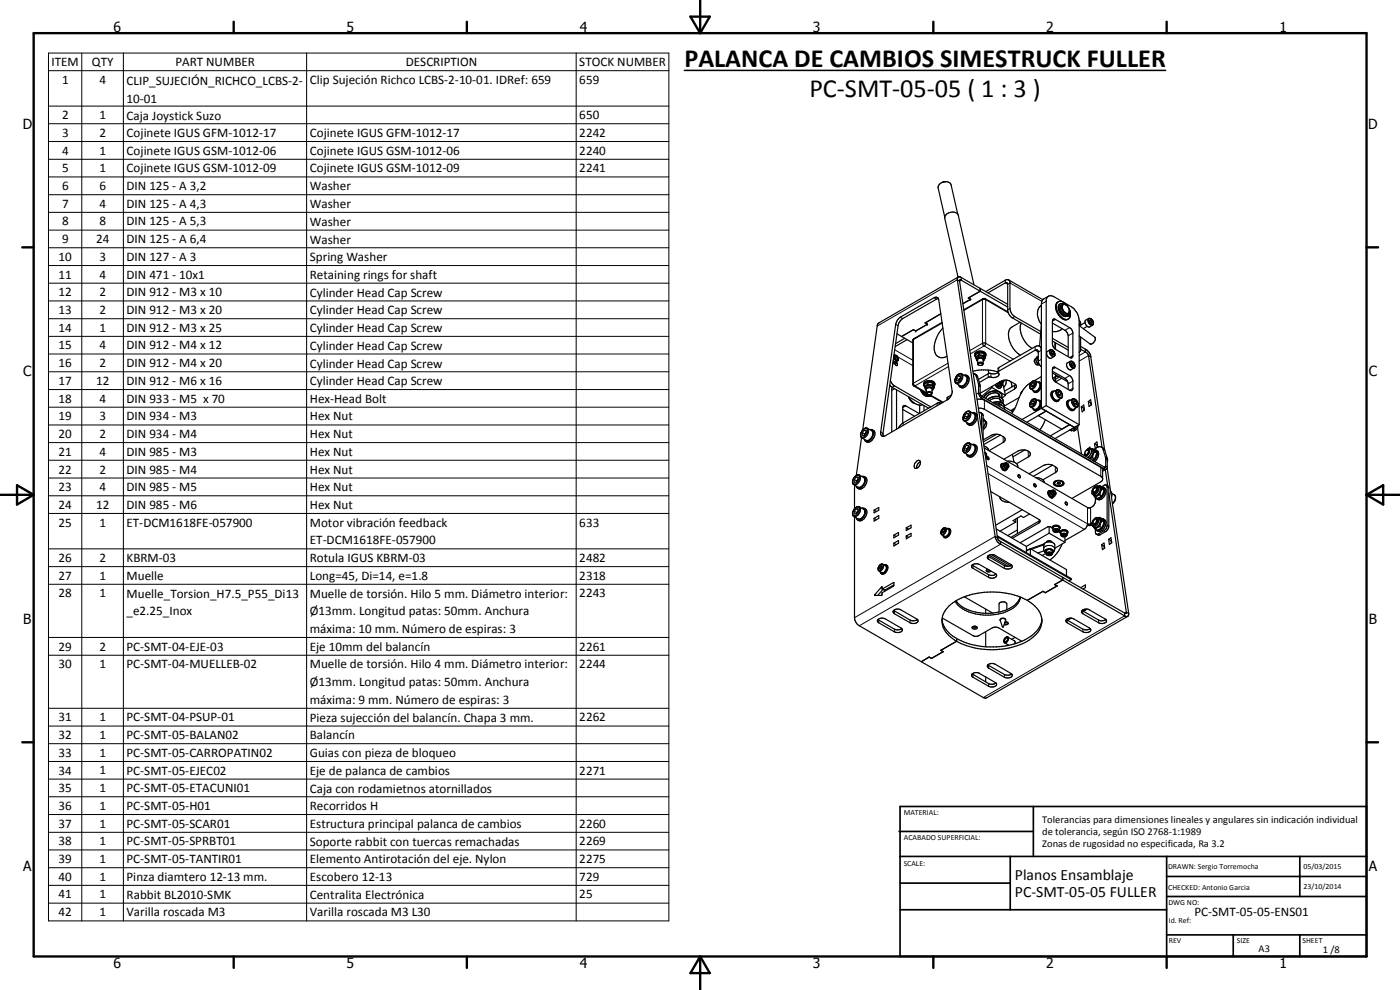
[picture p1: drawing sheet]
<svg xmlns="http://www.w3.org/2000/svg" width="420mm" height="297mm" viewBox="0 0 420 297" stroke-linecap="round" stroke-linejoin="round" font-family="sans-serif">
<defs><g id="words">
<g font-size="7.9">
<text x="205.4" y="20">PALANCA DE CAMBIOS SIMESTRUCK FULLER</text>
<text x="242.9" y="29">PC-SMT-05-05 ( 1 : 3 )</text>
</g>
<g font-size="4.7">
<text x="304.6" y="263.9">Planos Ensamblaje</text>
<text x="304.6" y="269.3">PC-SMT-05-05 FULLER</text>
</g>
<g font-size="4.2">
<text x="34" y="9.6">6</text>
<text x="104" y="9.6">5</text>
<text x="174" y="9.6">4</text>
<text x="244" y="9.6">3</text>
<text x="314" y="9.6">2</text>
<text x="384" y="9.6">1</text>
<text x="6.8" y="38.7">D</text>
<text x="410.6" y="38.7">D</text>
<text x="7" y="112.9">C</text>
<text x="410.8" y="112.9">C</text>
<text x="7" y="187.1">B</text>
<text x="410.8" y="187.1">B</text>
<text x="7" y="261.4">A</text>
<text x="410.8" y="261.4">A</text>
<text x="34" y="290.4">6</text>
<text x="104" y="290.4">5</text>
<text x="174" y="290.4">4</text>
<text x="244" y="290.4">3</text>
<text x="314" y="290.4">2</text>
<text x="384" y="290.4">1</text>
</g>
<g font-size="3.9">
<text x="15.5" y="19.9">ITEM</text>
<text x="27.6" y="19.9">QTY</text>
<text x="52.7" y="19.9">PART NUMBER</text>
<text x="121.8" y="19.9">DESCRIPTION</text>
<text x="173.9" y="19.9">STOCK NUMBER</text>
<text x="18.6" y="25.1">1</text>
<text x="29.8" y="25.1">4</text>
<text x="38" y="25.5">CLIP_SUJECIÓN_RICHCO_LCBS-2-</text>
<text x="93" y="25.2">Clip Sujeción Richco LCBS-2-10-01. IDRef: 659</text>
<text x="173.9" y="25.2">659</text>
<text x="18.6" y="35.8">2</text>
<text x="29.8" y="35.8">1</text>
<text x="38" y="30.8">10-01</text>
<text x="38" y="35.9">Caja Joystick Suzo</text>
<text x="173.9" y="35.8">650</text>
<text x="18.6" y="41.1">3</text>
<text x="29.8" y="41.1">2</text>
<text x="38" y="41.1">Cojinete IGUS GFM-1012-17</text>
<text x="93" y="41.1">Cojinete IGUS GFM-1012-17</text>
<text x="173.9" y="41.1">2242</text>
<text x="18.6" y="46.4">4</text>
<text x="29.8" y="46.4">1</text>
<text x="38" y="46.4">Cojinete IGUS GSM-1012-06</text>
<text x="93" y="46.4">Cojinete IGUS GSM-1012-06</text>
<text x="173.9" y="46.4">2240</text>
<text x="18.6" y="51.7">5</text>
<text x="29.8" y="51.7">1</text>
<text x="38" y="51.7">Cojinete IGUS GSM-1012-09</text>
<text x="93" y="51.7">Cojinete IGUS GSM-1012-09</text>
<text x="173.9" y="51.7">2241</text>
<text x="18.6" y="57.1">6</text>
<text x="29.8" y="57.1">6</text>
<text x="38" y="57.1">DIN 125 - A 3,2</text>
<text x="93" y="57.1">Washer</text>
<text x="18.6" y="62.3">7</text>
<text x="29.8" y="62.4">4</text>
<text x="38" y="62.4">DIN 125 - A 4,3</text>
<text x="93" y="62.4">Washer</text>
<text x="18.6" y="67.6">8</text>
<text x="29.8" y="67.6">8</text>
<text x="38" y="67.6">DIN 125 - A 5,3</text>
<text x="93" y="67.7">Washer</text>
<text x="18.6" y="73">9</text>
<text x="28.8" y="73">24</text>
<text x="38" y="73">DIN 125 - A 6,4</text>
<text x="93" y="73.1">Washer</text>
<text x="17.6" y="78.3">10</text>
<text x="17.6" y="83.6">11</text>
<text x="29.8" y="78.3">3</text>
<text x="29.8" y="83.6">4</text>
<text x="38" y="78.3">DIN 127 - A 3</text>
<text x="38" y="83.6">DIN 471 - 10x1</text>
<text x="93" y="78.4">Spring Washer</text>
<text x="93" y="83.7">Retaining rings for shaft</text>
<text x="17.6" y="88.9">12</text>
<text x="29.8" y="88.9">2</text>
<text x="38" y="88.9">DIN 912 - M3 x 10</text>
<text x="93" y="89">Cylinder Head Cap Screw</text>
<text x="17.6" y="94.2">13</text>
<text x="29.8" y="94.2">2</text>
<text x="38" y="94.2">DIN 912 - M3 x 20</text>
<text x="93" y="94.3">Cylinder Head Cap Screw</text>
<text x="17.6" y="99.5">14</text>
<text x="29.8" y="99.5">1</text>
<text x="38" y="99.6">DIN 912 - M3 x 25</text>
<text x="93" y="99.7">Cylinder Head Cap Screw</text>
<text x="17.6" y="104.9">15</text>
<text x="29.8" y="104.9">4</text>
<text x="38" y="104.9">DIN 912 - M4 x 12</text>
<text x="93" y="104.9">Cylinder Head Cap Screw</text>
<text x="17.6" y="110.2">16</text>
<text x="29.8" y="110.2">2</text>
<text x="38" y="110.2">DIN 912 - M4 x 20</text>
<text x="93" y="110.3">Cylinder Head Cap Screw</text>
<text x="17.6" y="115.5">17</text>
<text x="28.8" y="115.5">12</text>
<text x="38" y="115.5">DIN 912 - M6 x 16</text>
<text x="93" y="115.6">Cylinder Head Cap Screw</text>
<text x="17.6" y="120.8">18</text>
<text x="29.8" y="120.8">4</text>
<text x="38" y="120.8">DIN 933 - M5 x 70</text>
<text x="93" y="120.9">Hex-Head Bolt</text>
<text x="17.6" y="126.2">19</text>
<text x="17.6" y="131.4">20</text>
<text x="29.8" y="126.2">3</text>
<text x="29.8" y="131.4">2</text>
<text x="38" y="126.2">DIN 934 - M3</text>
<text x="38" y="131.4">DIN 934 - M4</text>
<text x="93" y="126.1">Hex Nut</text>
<text x="93" y="131.4">Hex Nut</text>
<text x="17.6" y="136.8">21</text>
<text x="29.8" y="136.7">4</text>
<text x="38" y="136.8">DIN 985 - M3</text>
<text x="93" y="136.7">Hex Nut</text>
<text x="17.6" y="142.1">22</text>
<text x="29.8" y="142.1">2</text>
<text x="38" y="142.1">DIN 985 - M4</text>
<text x="93" y="142.1">Hex Nut</text>
<text x="17.6" y="147.4">23</text>
<text x="29.8" y="147.4">4</text>
<text x="38" y="147.4">DIN 985 - M5</text>
<text x="93" y="147.4">Hex Nut</text>
<text x="17.6" y="152.7">24</text>
<text x="28.8" y="152.7">12</text>
<text x="38" y="152.7">DIN 985 - M6</text>
<text x="93" y="152.7">Hex Nut</text>
<text x="17.6" y="158">25</text>
<text x="29.8" y="158">1</text>
<text x="38" y="158">ET-DCM1618FE-057900</text>
<text x="93" y="158.1">Motor vibración feedback</text>
<text x="173.9" y="158">633</text>
<text x="93" y="163.4">ET-DCM1618FE-057900</text>
<text x="17.6" y="168.6">26</text>
<text x="17.6" y="173.9">27</text>
<text x="29.8" y="168.6">2</text>
<text x="29.8" y="173.9">1</text>
<text x="38" y="168.6">KBRM-03</text>
<text x="38" y="174">Muelle</text>
<text x="93" y="168.7">Rotula IGUS KBRM-03</text>
<text x="93" y="173.9">Long=45, Di=14, e=1.8</text>
<text x="173.9" y="168.6">2482</text>
<text x="173.9" y="173.9">2318</text>
<text x="17.6" y="179.2">28</text>
<text x="29.8" y="179.2">1</text>
<text x="38" y="179.3">Muelle_Torsion_H7.5_P55_Di13</text>
<text x="93" y="179.3">Muelle de torsión. Hilo 5 mm. Diámetro interior:</text>
<text x="173.9" y="179.2">2243</text>
<text x="38" y="184.7">_e2.25_Inox</text>
<text x="93" y="184.7">Ø13mm. Longitud patas: 50mm. Anchura</text>
<text x="93" y="189.9">máxima: 10 mm. Número de espiras: 3</text>
<text x="17.6" y="195.2">29</text>
<text x="29.8" y="195.2">2</text>
<text x="38" y="195.2">PC-SMT-04-EJE-03</text>
<text x="93" y="195.3">Eje 10mm del balancín</text>
<text x="173.9" y="195.2">2261</text>
<text x="17.6" y="200.5">30</text>
<text x="29.8" y="200.5">1</text>
<text x="38" y="200.5">PC-SMT-04-MUELLEB-02</text>
<text x="93" y="200.6">Muelle de torsión. Hilo 4 mm. Diámetro interior:</text>
<text x="173.9" y="200.5">2244</text>
<text x="93" y="205.9">Ø13mm. Longitud patas: 50mm. Anchura</text>
<text x="93" y="211.2">máxima: 9 mm. Número de espiras: 3</text>
<text x="17.6" y="216.5">31</text>
<text x="17.6" y="221.7">32</text>
<text x="29.8" y="216.5">1</text>
<text x="29.8" y="221.7">1</text>
<text x="38" y="216.5">PC-SMT-04-PSUP-01</text>
<text x="38" y="221.7">PC-SMT-05-BALAN02</text>
<text x="93" y="216.5">Pieza sujección del balancín. Chapa 3 mm.</text>
<text x="93" y="221.9">Balancín</text>
<text x="173.9" y="216.5">2262</text>
<text x="17.6" y="227.1">33</text>
<text x="29.8" y="227.1">1</text>
<text x="38" y="227.1">PC-SMT-05-CARROPATIN02</text>
<text x="93" y="227.2">Guias con pieza de bloqueo</text>
<text x="17.6" y="232.4">34</text>
<text x="29.8" y="232.4">1</text>
<text x="38" y="232.4">PC-SMT-05-EJEC02</text>
<text x="93" y="232.5">Eje de palanca de cambios</text>
<text x="173.9" y="232.4">2271</text>
<text x="17.6" y="237.7">35</text>
<text x="29.8" y="237.7">1</text>
<text x="38" y="237.7">PC-SMT-05-ETACUNI01</text>
<text x="93" y="237.8">Caja con rodamietnos atornillados</text>
<text x="17.6" y="243">36</text>
<text x="29.8" y="243">1</text>
<text x="38" y="243">PC-SMT-05-H01</text>
<text x="93" y="243.1">Recorridos H</text>
<text x="17.6" y="248.3">37</text>
<text x="29.8" y="248.3">1</text>
<text x="38" y="248.3">PC-SMT-05-SCAR01</text>
<text x="93" y="248.4">Estructura principal palanca de cambios</text>
<text x="173.9" y="248.3">2260</text>
<text x="17.6" y="253.7">38</text>
<text x="29.8" y="253.6">1</text>
<text x="38" y="253.7">PC-SMT-05-SPRBT01</text>
<text x="93" y="253.7">Soporte rabbit con tuercas remachadas</text>
<text x="173.9" y="253.7">2269</text>
<text x="17.6" y="259">39</text>
<text x="29.8" y="259">1</text>
<text x="38" y="259">PC-SMT-05-TANTIR01</text>
<text x="93" y="259">Elemento Antirotación del eje. Nylon</text>
<text x="173.9" y="259">2275</text>
<text x="17.6" y="264.3">40</text>
<text x="17.6" y="269.6">41</text>
<text x="29.8" y="264.3">1</text>
<text x="29.8" y="269.6">1</text>
<text x="38" y="264.3">Pinza diamtero 12-13 mm.</text>
<text x="38" y="269.7">Rabbit BL2010-SMK</text>
<text x="93" y="264.3">Escobero 12-13</text>
<text x="93" y="269.7">Centralita Electrónica</text>
<text x="173.9" y="264.3">729</text>
<text x="173.9" y="269.6">25</text>
<text x="17.6" y="274.9">42</text>
<text x="29.8" y="274.9">1</text>
<text x="38" y="275">Varilla roscada M3</text>
<text x="93" y="275">Varilla roscada M3 L30</text>
<text x="358.5" y="275">PC-SMT-05-05-ENS01</text>
</g>
<g font-size="3.1">
<text x="312.7" y="246.8">Tolerancias para dimensiones lineales y angulares sin indicación individual</text>
<text x="312.7" y="250.4">de tolerancia, según ISO 2768-1:1989</text>
<text x="312.7" y="254">Zonas de rugosidad no especificada, Ra 3.2</text>
<text x="377.7" y="285.6">A3</text>
<text x="397" y="285.9">1 /8</text>
</g>
<g font-size="2.4">
<text x="271.2" y="244.4">MATERIAL:</text>
<text x="271.3" y="252">ACABADO SUPERFICIAL:</text>
<text x="271.2" y="259.7">SCALE:</text>
<text x="350.6" y="260.8">DRAWN: Sergio Torremocha</text>
<text x="391.2" y="260.6">05/03/2015</text>
<text x="350.6" y="267">CHECKED: Antonio Garcia</text>
<text x="391.2" y="266.7">23/10/2014</text>
<text x="350.6" y="271.4">DWG NO:</text>
<text x="350.8" y="276.9">Id. Ref:</text>
<text x="350.8" y="282.8">REV</text>
<text x="371.2" y="282.9">SIZE</text>
<text x="390.9" y="282.9">SHEET</text>
</g>
</g></defs>
<g fill="none" stroke="#000" stroke-width=".35">
<path d="M282.6 54.8a1.95 1.95 0 0 1 2.8 .7l2 8.8M283.5 54.5a1.94 1.94 0 0 0-2 1.9l2 8.8M269.7 95.5l10.6-6.2a.86 .86 0 0 1 1.4 .6l4 27.4a3.1 3.1 0 0 1-1.4 2.6l-18.6 10.8a.92 .92 0 0 1-1.1 0 .92 .92 0 0 1-.3-1.1l4.5-32.3zM274.8 99.3l-.7-.4-3.5 2.1M281.6 89.6l-10.7 6-1.1 1.2-.3 .9-4.5 32.3 .1 .9M282.4 94.1l-4.7 2.8 .7 .4-3.6 2M282.7 96.7l-8.4 4.9-.4 .6 .1 13.2 .3 .4 3.7 2.2M283 98.4a8.5 8.5 0 0 0-2.4 7.3 2.32 2.32 0 0 0 3.6 1.2M287.3 83.9l11.4 77.1M287.3 83.9l.7 .5M287.5 83.1l-4-17.6a2.35 2.35 0 0 1 3.7-1.5l.4 .6 4.7 20.9M287.6 83.1l-23.8 13.8-.5 .5-4.4 31.6"/>
<path d="M287.6 83.1l.9 .2M287.6 83.1l-.3 .8M288 84.4l11.4 77M288.5 84.1l5.7 3.3M288.5 83.3l5.7 3.2M288.5 83.3v.8M288.5 84.1l-.4-.1-.1 .4M289.3 93l6-3.5 7.2 4.1M290.6 89.4l.7 .4-2.3 1.3M294.2 86.5l8.2 4.8M294.2 87.4l-3.6 2M294.2 86.5v.9"/>
<path d="M294.2 87.4l8.2 4.7M295.8 87.5l6.2-3.6 .8 .1 .3 .6v7.9a3.2 3.2 0 0 0 1.4 2.5l7.9 4.5M296.5 87.9l5.2-3h.5l.2 .4v7.9l.5 1.3 .9 .9 8.5 4.8M302.7 84l10.3 5.9M306.1 96.7l-2.4 1.4a3.9 3.9 0 0 0-.4 5 7 7 0 0 0 2.9 3.5M306.5 96.9a7 7 0 0 0 3.3 7.6M312.5 97.4l-.5 6.5 .2 .2M312.5 91.6a2.97 2.97 0 0 0-1 3.5l.4 1.2 .6 1M314.7 88.9l-1.7 .9-.5 1.4v31.3M315.8 96.9l4 2.3 .5 .6 .3 1v6.2M316 95.9l.3-.2 .5 .1 4.4 2.6 .6 .8 .2 .5v7.2l-.3 .5-.7-.1-4.2-2.5-.8-.9-.2-.7v-6.8zM317.7 90.5a2.24 2.24 0 0 0-.4 3.4 2.68 2.68 0 0 0 3.1 1.9l.7-.6 .2-.8"/>
<path d="M317.7 90.5a2.05 2.05 0 0 0-.5 2.6 3.1 3.1 0 0 0 3.3 2.7M317.7 90.5a2.45 2.45 0 0 1 2.7 1.4l.4 .7M318.3 91.1a1.77 1.77 0 0 0-.2 2.7 1.6 1.6 0 0 0 2.2 .9M318.8 98.6a3.6 3.6 0 0 1-3 .9M318.9 91.3a1.88 1.88 0 0 0 1.7 2.9l.2-.3M318.9 91.3a1.67 1.67 0 0 0 .3 2.9l.7 .3 .7-.3M319.3 91.2a1.01 1.01 0 0 0-1.3 .1 1.01 1.01 0 0 0-.1 1.3 2.35 2.35 0 0 0 2.4 2.1M319.3 91.2l.9 .5 .6 1M319.3 91.2l-.4 .1M319.6 91.4a.91 .91 0 0 0-.9 .6 .91 .91 0 0 0 .4 1l.3 .5a.98 .98 0 0 0 1.4 .4M319.7 91.4l.2 .1M320.2 94.8l.5 .2 .4-.2"/>
<path d="M320.3 94.7l.8 .1M320.7 94.4l.1 .1M320.7 94.1l.3 .5zM320.8 94l.5 .3M320.8 92.7v1.2M320.8 92.6l.2 .4M320.9 93.6l-.1 .3M320.9 92.8l.1 .2M320.9 93.4v.2M320.9 93.6l.4 .3M320.9 93.1v.4M321 93l.3 .9"/>
<path d="M321.2 93.9l.1 .4M321.3 94.3l-.2 .5M321.3 93.9h-.5M323.9 96.2l.4 .5v.7M323.9 97.7l4.7 3.5a1.46 1.46 0 0 1-1.5 2l-3.2-2.4M323.9 97.2l.5 .3-.1-.1M324.3 97.4l-.4 .1M325.7 96.8l-1.6 .9M326.3 97.9l-1.2 .7M327 96.5l.4 .5h.3v-.5M327 96.5l.3 .3M327.3 96.8h.1"/>
<path d="M327.4 96.1h-.3l-.1 .4M327.4 96.1l.3 .4M327.4 96.1l-.3 .2M327.7 96.5l-.4 .3M267 115.6l.7 .6M267.2 114.2l1.1 1.5 11 6.4M267.7 116.2l11 6.3M267.8 116.2l-.2 .9v12.5M268 109.1h.6M268 108.5l.3 .3M268.1 108.2l.6 .4 .7-.4M268.3 107l.3 .9 .6 .4"/>
<path d="M268.3 108.8h.8M268.3 108.8l-.3 .2M268.4 106.6l-.1 .2M268.4 106.6a1.12 1.12 0 0 1 1 1.7M268.4 106.6h-.1M268.6 106.9a.61 .61 0 0 1 .7 .3 .61 .61 0 0 1-.2 .8l-.5-.3zM268.6 107a.58 .58 0 0 1 .6 .2 .58 .58 0 0 1 0 .7 .64 .64 0 0 1-.6-.9zM268.9 107h.1M269.1 117v11.8M269.1 108.8l.2 .5-.2 .4-.5-.6M269.1 108.8l-.5 .3M269.2 100.2l1.4 .8"/>
<path d="M269.2 108.4l-.1 .4M269.4 108.3h-.2M270.6 101l3.3 1.9M271.5 101.5l-2.7 1.6M272.2 101.9l-3.5 2.1M272.7 119l.1 .4M272.8 119.4l1 1.3 .7 .3M272.8 119.3a4.9 4.9 0 0 0 3.2 2.2M276.3 117a2.19 2.19 0 0 0 2.3 1.8M276.6 117.2a2 2 0 0 0 2.2 1.5M277.1 117.5l1.1 .9M277.2 115.3a1.9 1.9 0 0 1 3.3 .2l-.1 .4"/>
<path d="M277.3 117.6l.9 .8M277.4 115.9l.3 .7M277.7 116.7a1.39 1.39 0 0 1 2.3-.2v.2M278 117.2l-.2-.2a1.19 1.19 0 0 1 .6-1.4 1.19 1.19 0 0 1 1.4 .3l.2 .9-.3 .4M278 118a.98 .98 0 0 1 1.7 0M278 118v-1.2a1 1 0 0 1 1.7 0v1.2M278 118l.4 .4M278.2 118.2l.2 .2M278.2 118.2a.65 .65 0 0 1 .7-.5 .65 .65 0 0 1 .6 .7M278.2 118.4h.2M278.4 118.4l.6 .1M278.5 114.7l1.5 .3"/>
<path d="M278.5 115.2l1.5 .3M278.5 115.2l-1.1 .7M278.5 114.7l-1.1 .7v.5M278.5 114.7v.5M278.6 118.8l-.1 .1M278.7 118.8h.8M278.7 118.8l-.4 .1M278.8 118.7l-.2 .1M278.9 118.5l4 2.3M279 118.6l.4 .2M279 118.6l-.2 .1M279.5 118.4l-.5 .1"/>
<path d="M279.7 118l-.2 .4M280 115v.5M280 115.5l.3 .7M280 115l.4 .8M280.3 116.2h.1M280.3 116.2l.1 .1M280.4 115.8v.5M280.4 116.3l-.4 .3M280.6 115.4a1.7 1.7 0 0 0-2.7-1.1l-.6 .5 .1 1.1M285.5 118.5l-1.2 .8-.1 .7M286.8 114.9v.1M287.1 113.5l.7 .4"/>
<path d="M287.2 112.6a1.01 1.01 0 0 1 1.4-.4l1.3 .7a1.87 1.87 0 0 1-1.7 2.9l-1.2-.7a1.08 1.08 0 0 1-.4-1.4zM287.6 112.7l.6 .1v.8l-.6 .7h-.5v-.8M287.6 112.7l-.5 .8M287.6 112.7l.6 .4M287.8 113.9v.2M288.2 113.4l-.4 .5M289.3 112.6h.7a2.03 2.03 0 0 1-.5 3 1.02 1.02 0 0 1-.9 .6 1.02 1.02 0 0 1-.9-.7M290.1 112.6a1.48 1.48 0 0 1 .5 2.3 1.77 1.77 0 0 1-2.5 1.2M292.1 112l.7 .5a10.9 10.9 0 0 1 1 5.8l.9 1.2 36.7 21.2 .7 .1M292.4 112.1l.9 .7a11.5 11.5 0 0 1 .9 5.5l.5 .6M292.6 106.5a1.97 1.97 0 0 1 3.3 0M292.7 107a1.24 1.24 0 0 1 .3-1.4 1.24 1.24 0 0 1 1.3-.3 1.17 1.17 0 0 1 1.2 .4 1.17 1.17 0 0 1 .2 1.3"/>
<path d="M292.7 107l.4 .8a1.45 1.45 0 0 1 2.2 0M293.2 119.8h1.4l.8 .3 35.3 20.4 .2 .3-.2 3.5-9 5.3M293.4 108.4l-.3-.4a1.14 1.14 0 0 1 1.2-1.3 1.14 1.14 0 0 1 1 1.4l-.2 .3M293.4 109a1.06 1.06 0 0 1 1.7 .1M293.8 106.4l1.5 .2M293.8 106.4l-1.1 .6M293.8 105.9l-1.1 .6v.5M293.8 105.9l1.5 .2M293.8 105.9v.5M294.7 118.9l36.8 21.3 .3-.3a10.7 10.7 0 0 0-.8-5.4 1.16 1.16 0 0 0-1.7-.2l-1 .5M295.1 109.1v-1.2a.96 .96 0 0 0-1.7-.1l.1 1.6 .4 .2h.8a.43 .43 0 0 0 .1-.6 .43 .43 0 0 0-.6-.1l-.5 .1-.1 .5M295.1 109.1l-.4 .5"/>
<path d="M295.2 119.3a3.5 3.5 0 0 1 5.1-1.4l.4 .7-.1 .8M295.3 106.1l.4 .9M295.3 106.6l.4 .9M295.3 106.1v.5M295.7 107.5l-.4 .2M295.7 107v.5M296.4 119.9l.1-.1a3.7 3.7 0 0 1 3.9-.5h.1a1.36 1.36 0 0 1 .4 1.7M296.5 111h-2.6l-1.9 .4M296.5 111l.2 1.1M296.7 112.1l-3 1.7M297.6 116l.1 .3M297.7 116.3l-3.1 2.6"/>
<path d="M297.7 116.3l4 2.3M298.7 115.3l.2 .3M298.9 115.6l.3 .5M298.9 115.7h.1M298.9 115.6v.1M299.1 116l.4 .3M299.1 115.1l.5 .8M299.2 116.1l.1 .1M299.3 116.2h.1M299.4 115v.1a.79 .79 0 0 0 .5 .7 .79 .79 0 0 0 .9-.2M299.4 118l.5 .8M299.4 116.3l.1 .1"/>
<path d="M299.5 116.3l.5 .3 .3-.3M299.5 111.8a4 4 0 0 1-2.8 .3M299.5 111.8a.83 .83 0 0 1 .2 .9 .83 .83 0 0 1-.8 .5h-2.2l-2.8 1.6M299.6 115.9l.7 .4M299.6 115.9l-.3 .3M299.8 114.8l.5 .7 .5 .1M299.8 118.5l.1 .5M300 114.9l.3 .5M300 115l.1-.3 .5 .5v.2h-.3M300 118.7l-.1-.4a2.63 2.63 0 0 0-3 .1l-1.1 1.2M300 119.8l.3 .9M300 119.8a2.9 2.9 0 0 0-3.1 .4"/>
<path d="M300 119.8l.4 .4v.5M300.2 114.5l.4 .4 .2 .7M300.2 119.9l-.1 .1M300.5 115.9l-.2 .4M300.5 115.1v.3h-.2M300.6 115.1l-.6-.5-.1 .3 .4 .5M300.6 115.8v.1M300.8 114.2l.9 4.4M301.4 114.1l-.5 .9M301.7 118.6l-1 .9M302 114l-.2 1.4-.6 .8M302 114l.9 .3 1.5 .8a.89 .89 0 0 1 .6 .8 .89 .89 0 0 1-.6 .9l-2.7 1.6"/>
<path d="M302 114l-1.4 .3-6.4 3.7M303.3 114.5l.3 1.6M304.8 115.4l-3.4 2M305.8 119.3l-4.4 2.5M306.6 117.6l-.2 .5M306.7 117.5v.1M306.8 117.4l-.2 .2M309.4 115.4l.7 .3M309.5 114.7a8.2 8.2 0 0 0-3.5 4.3l-1.3 3.2-1.1 1.9M309.6 114.6l1.1-.4 1.1 .7a1.65 1.65 0 0 1-1.4 2.4l-1-.6a1.11 1.11 0 0 1-.1-1.6zM310 114.8l.4 .1v.6l-.4 .6-.6-.1v-.6M310 114.8l-.6 .6"/>
<path d="M310 114.8l.4 .3M310.1 115.7v.2M310.4 115.4l-.3 .3M310.8 107.7l.5 1.3M310.8 107.7a1 1 0 0 0-.2 1.2 1 1 0 0 0 1.3 .4M311.2 107.5l.4 .8M311.2 107.5l-.4 .2M311.3 109l.6 .4M311.4 114.6l.5 .1M311.6 106.8l-.8 .9M311.6 107l-.4 .5M311.6 108.8l-.3 .2"/>
<path d="M311.9 114.7a1.96 1.96 0 0 1-1.4 2.9M311.9 114.7l.6 .4v.4M312.2 104.1l.3 1M312.2 104.1l-.5-.3-.8 .1-11.1 6.4-.3 .3v1.2M312.5 110l-.5-.5-.4-.9v-2.9a.59 .59 0 0 0-.3-.7 .59 .59 0 0 0-.6 .1l-11.2 6.5-3-.6M312.5 113l-2 1.2M312.5 115.7a1.76 1.76 0 0 1-2.2 1.9l-.3-.5M315.5 105.9l.2 .3M315.7 106.2h.1M315.8 105.5h-.3v.5M315.8 102.3l4.8 2.7M315.8 101.5l4.8 2.7"/>
<path d="M315.8 111.4l3.8 2.1a2.04 2.04 0 0 1 1 1.7v1.6M315.8 111.9l4.7 2.7M315.8 105.5l.4 .4M315.8 105.5l-.3 .2M315.9 117.7l1.2-.7a1.58 1.58 0 0 1 1.5 .8 1.58 1.58 0 0 1-.1 1.7l-1 .6a1.67 1.67 0 0 1-1.6-2.4zM315.9 117.4a1.93 1.93 0 0 0 1.7 2.9M315.9 117.4a1.87 1.87 0 0 0 1.1 3.1l.6-.2M316 110.3l.6-.1 5 3 .4 .9v2.6l-.3 .4h-.7l-4.6-2.8-.6-1.3zM316.2 105.9v.4l-.4 .1-.3-.4M316.2 105.9l-.5 .3M316.5 117.3l-.6 .1M316.6 112.4l.4 .4"/>
<path d="M316.8 102.8v2M316.8 113v1.6M317 112.8l-1.1 .7M317 112.8l.7 .1M317.5 118.1l.3 .3M317.8 118.4v.2M317.9 113.1l-1.1 .7M317.9 119.8l-.3 .5M318 117.5l-.5 .1v.6l.5 .6 .4-.1v-.6M318 117.5l.4 .6M318 117.5l-.5 .3M318.4 118.1l-.6 .3"/>
<path d="M318.6 113.5l-1.8 1.1M320.2 109l1-.6a1.32 1.32 0 0 1 1.2 2l-.9 .5a1.39 1.39 0 0 1-1.3-1.9zM321.5 109.4l.2 .2M321.7 109.6v.1M321.8 108.9l-.3 .1v.4M321.8 108.9l.4 .4M321.8 108.9l-.3 .2M322.2 109.3v.5l-.4 .1-.3-.5M322.2 109.3l-.5 .3M324.3 103.9l1.4 .9M324.3 104.8l1.4 .8M324.3 101.1v3.9l-.4 .7"/>
<path d="M325.7 104.8v.8M325.7 104.8l.2 .1a3.4 3.4 0 0 1 1.5 2.2M325.7 105.6l.6 .4 .4 .7M326.7 106.7l4 27.5M326.7 106.7l.7 .4M327.4 107.1l4.1 27.8M258.6 131.3l-1.6 11.3M258.8 129.8l.7 .4M259.2 128.7l.9-.3 1.5 .8a1.91 1.91 0 0 1-1.6 2.9l-1.4-.8a1.39 1.39 0 0 1 0-1.9zM259.4 129.1h.6v.8l-.6 .7h-.6v-.8M259.4 129.1l-.6 .7M259.4 129.1l.6 .3"/>
<path d="M259.5 130.2v.2M260 129.7l-.5 .5M261.1 128.9a.85 .85 0 0 1 1.1 1 2.28 2.28 0 0 1-2.5 2.5l-.3-.6M261.8 128.9a1.86 1.86 0 0 1 0 3.1l-1 .7h-.5l-.5-.3M270.9 122.9l3.6 2M275.2 138.3a.69 .69 0 0 1 .9 0 .69 .69 0 0 1 .1 1l-.6 .9-.7 .3a1.17 1.17 0 0 1 .1-2zM275.9 124.1l-4.2-2.4h-.5l-.3 .6v4.6M276 121.5v2.5M276.2 138.6a2 2 0 0 0-1.1 1.9M276.9 121.5h-.9M277.3 121.7v1.5M282.5 121l-1.1-.1-10.4 6-1.3 1.5"/>
<path d="M289.5 134.3l.7 .4M289.5 124.8l.7 .3M289.9 123.7l1-.3 1.4 .8a1.87 1.87 0 0 1-1.7 2.8l-1.3-.8a1.78 1.78 0 0 1 .6-2.5zM290.1 124l.5 .1v.7l-.5 .8-.6-.1v-.7M290.1 133.5l.5 .1v.8l-.5 .7-.6-.1v-.7M290.1 133.5l-.6 .8M290.1 133.5l.5 .4M290.1 124l-.6 .8M290.1 124l.5 .3M290.2 125.1v.3M290.2 134.7v.2M290.6 134.2l-.4 .5"/>
<path d="M290.6 124.6l-.4 .5M291.7 123.8a1.1 1.1 0 0 1 1.2 .6 1.1 1.1 0 0 1-.2 1.3 1.99 1.99 0 0 1-2.3 1.6l-.3-.6M291.7 133.4l.3-.1a1.16 1.16 0 0 1 .7 2 1.99 1.99 0 0 1-2.3 1.5l-.3-.5M292.5 123.9a1.71 1.71 0 0 1 .2 2.8l-.7 .7a1.12 1.12 0 0 1-1.5-.1M292.5 133.4a1.71 1.71 0 0 1 .2 2.8l-.7 .7a1.12 1.12 0 0 1-1.5 0M293.7 122.5l1.7 .3 35 20.1 .5 .7M293.8 123.7l.5 .1M294.3 123.8l.6 .4 .2 .5v7.3M294.3 123.8l.3 .6v4.4M295.1 126l.1 .2M295.1 128.2v.1M295.1 125.5h.1"/>
<path d="M295.1 128.3h.1M295.1 125.5l.7 1M295.2 126.2l-.1 .2M295.2 126.2l.6 .3M295.3 133.8l.9 .5 .5 .8M295.4 134.4l31 17.9a1.97 1.97 0 0 0 2.3-1.9v-1.1M295.6 135.7l.2 .4M295.6 135.9l.2 .2M295.7 126.3a1.7 1.7 0 0 1-.6 2.6M295.7 135.8a1.2 1.2 0 0 1 .2 1.7M295.8 126.5l-.7 1.8M295.8 136.1l-.1 .4"/>
<path d="M296.1 137.5l.1 .1M296.2 137.7a.31 .31 0 0 0 .5 .2 .31 .31 0 0 0 0-.5l-.3-.4-.2 .1 .1 .7M297.9 120.8l1.3-.2a1.96 1.96 0 0 1 2.2 1.2M298.6 121.2h1.1l.7 .2M299.1 130.3l-4 2.3M299.9 121.2l-.5 .5M299.9 121.2l1.4 .8M299.9 121.2l.2 .9M300.2 130.6a3.1 3.1 0 0 0-2.8 .1l-2.3 1.3M300.2 130.6a1.54 1.54 0 0 1 1.5 1.5l-.4 .5-4.5 2.6M300.2 130.6l-5 2.8M300.4 121.4l.2 .1"/>
<path d="M300.4 121.4l.3 .3M300.7 139.1a1.31 1.31 0 0 0 .7 2.1h.2M301.1 139.1a1.13 1.13 0 0 0 .3 1.8M301.1 139.1a.94 .94 0 0 0-.6 .8 .94 .94 0 0 0 .4 .9l.7 .4M301.1 139.9l.6 .8M301.1 139.1v.8M301.1 139.9l-.3 .2M301.3 137.8l4.2-2.5a2.63 2.63 0 0 1 3.7 .9l-.2 .6-.4 .3-3.5 2M301.3 122l2.7 1.6M301.3 122l.2 .9M301.4 121.8v.3M301.7 139l-.6 .1"/>
<path d="M301.7 139a.81 .81 0 0 1 .9 .3 .81 .81 0 0 1 0 1h-.3l-.5-.6zM301.8 138.9a.78 .78 0 0 0-.4 1.1 .78 .78 0 0 0 1.2 .3M301.9 139.2l.2 .6M302 139.1l.3 .1M302 139.1l.2 .9M302.2 140h.2M302.3 138.4a2.76 2.76 0 0 1 3.2 1.5v.3M302.3 139.2a.35 .35 0 0 0-.2 .4 .35 .35 0 0 0 .4 .3l.1-.1M302.3 140h.2M302.3 139.2l.3 .4M302.5 140h-.1M302.6 139.9l-.1 .1"/>
<path d="M302.6 139.7v.1M302.6 139.6v.3M302.6 139.7h.1M303.8 136.3l.5 2.3M304.5 122.7l-1 .6M307.5 135l-3.5 2.1M309.4 120.8l.7 .4M310 120.3h.4v.6l-.4 .6h-.6v-.7M310 120.3l-.6 .5M310 120.3l.4 .2M310.1 121.2v.1M310.4 120.8l-.3 .4"/>
<path d="M311.4 120.1l.9 .3 .2 .5M312.1 120.2a2.11 2.11 0 0 1-1.6 2.9l-.2-.1M312.5 122.5l9.9 5.7M312.5 122.5l-5.8 3.4M312.5 122.5l1.5 .8M312.5 121.2a1.97 1.97 0 0 1-2 1.9l-.5-.5M313.7 125.9l-1.6 3.1M314 121.7v-31.7a1.4 1.4 0 0 1 .8-1.2 1.4 1.4 0 0 1 1.5 .2l5.2 3a5.2 5.2 0 0 1 2.4 4.1v31.3M314 121.7l9.9 5.7M314 121.7l-1.5 .8M314 123.3l-5.9 3.4M314 123.3l7 4.1"/>
<path d="M314 123.3l-2.4 1.4 7.1 4.1M315.9 139.6l.8 .4a.94 .94 0 0 1 .7 .9 .94 .94 0 0 1-.7 .9l-3.7 2.2M315.9 139.6a3.3 3.3 0 0 0-2.8 .1l-4.3 2.5M315.9 139.6l-5.8 3.3M320.5 120.2a2.1 2.1 0 0 0 1.6 2.9l.3-.1M320.7 120.1l-.2 .2M320.7 120.4l1.1-.7a1.57 1.57 0 0 1 1.5 .8 1.57 1.57 0 0 1-.1 1.7l-1 .6a1.68 1.68 0 0 1-1.5-2.4zM321 127.4l-5.8 3.4M321 127.4l1.4 .8M321.2 120.1a1.24 1.24 0 0 0-1.2 .8 1.24 1.24 0 0 0 .5 1.4 1.15 1.15 0 0 0 1 .9 1.15 1.15 0 0 0 1.2-.6M322.2 128.4l-1.2 .7M322.2 128.4l.5 .3"/>
<path d="M322.2 120.8l.3 .4M322.2 128.4h.1M322.4 128.2l-5.8 3.4M322.5 121.2v.1M322.7 128.7l-1.1 .6-.5-.3M322.7 120.3h-.5v.6l.5 .6h.5v-.7M322.7 120.3l.5 .5M322.7 120.3l-.5 .2M323 127.9l-.3 .8M323.2 120.8l-.7 .4M323.4 128.3l1.2 7.9M323.4 128.3a1.02 1.02 0 0 1-1.4 .9"/>
<path d="M323.5 127.6l-.1 .7M323.9 127.4l-1.5 .8M324.5 122.1l.7-.6 .2 1.5-.6 .6zM324.5 122.1l.7 .4M325.2 122.5l.1 .6M325.4 122.4l-.2 .1M325.5 136.1l-.1 .6M325.8 136.7l.2 .1M326.1 135.1l.6-.2 .3 .2M326.2 135a.52 .52 0 0 1 .6 .4 .52 .52 0 0 1-.4 .7l-.4 .3h-.3l-.2-.3M326.2 135l-.4 .3-.3 .8M326.4 134.7l.1 .1"/>
<path d="M326.4 134.7v.1M326.6 120.5l.7-.6 .3 1.6-.8 .5zM326.6 120.5l.8 .4M326.8 135a1.08 1.08 0 0 1-.1 1.2 1.08 1.08 0 0 1-1.1 .4l-.1-.5M327.2 134.7l-.1-.5-.7 .5M327.2 134.7h-.5l-.6 .4M327.2 134.7a1.76 1.76 0 0 1-.8 2.5M327.3 134.7l.6 .3 .1 .8-.4 1.1-.8 .6M327.4 120.9v.6M327.4 120.8v.1M327.9 137.3l-.8 .4M327.9 134.6l.6 1"/>
<path d="M327.9 134.6l-.5 .1M327.9 134.6l.6 .3 .6 1M327.9 137.3l.6 .4M328.5 135a1.31 1.31 0 0 1 .9 .9 1.31 1.31 0 0 1-.4 1.3l-.8 1.1M328.5 137.7l-.6 .4M328.5 133.1l.2 1.5M328.5 133.1l.7-.5 .2 1.5-.6 .4M328.5 133.1l.7 .4M328.5 135.6l-.5 1-.1 .7M328.5 135.6l.6 .3M328.9 135a1.65 1.65 0 0 1 .3 2.8l-.7 .7M329.1 135.9l-.6 1.8"/>
<path d="M329.2 133.5l.1 .7M329.3 133.4l-.1 .1M330.6 134.2l.9 .7M331.5 134.9a9.4 9.4 0 0 1 .8 5.6l-.2 .3M332.3 137.5v1.1M256.2 145.4h.1M256.4 153.4l.7 .4M256.4 143.8l.7 .5M256.4 155.1v30.2l.2 .9 .6 1 .4 .4 37.7 21.8h.8l42.3-24.4M256.6 145.6l-.2 7M256.7 152.3l.5-.3h.6l1.4 .8a1.89 1.89 0 0 1-1.7 2.9l-1.3-.8a1.43 1.43 0 0 1 .2-2.2zM257 143.1l.5 .1v.8l-.5 .7h-.6v-.9"/>
<path d="M257 152.7h.5v.8l-.5 .7h-.6v-.8M257 152.7l-.6 .7M257 152.7l.5 .3M257 143.1l-.6 .7M257 143.1l.5 .4M257 142.6a1.94 1.94 0 0 0-.8 2.8M257 142.6l.8-.1 1.4 .8a1.89 1.89 0 0 1-1.7 2.9l-1.3-.8M257.1 144.3v.2M257.1 153.8v.3M257.5 153.3l-.4 .5M257.5 143.8l-.4 .5M258.6 143a.89 .89 0 0 1 1 .2 .89 .89 0 0 1 .1 1 2.2 2.2 0 0 1-2.4 2.2l-.3-.6"/>
<path d="M258.6 152.5a.89 .89 0 0 1 1 .2 .89 .89 0 0 1 .1 1.1 2.2 2.2 0 0 1-2.4 2.2l-.3-.6M259.4 143a1.86 1.86 0 0 1 0 3.1l-1 .6-1-.2M259.4 152.5a1.86 1.86 0 0 1 0 3.1l-1 .7-1-.3M262.3 153.1l1.4-.8v.8l-1.4 .8zM262.3 155.5l1.4-.8v.8l-1.4 .8zM262.3 153.1l.7 .4M262.3 155.5l.7 .5M272 158.4l1.4-.8v.8l-1.4 .8zM272 158.4l.7 .4M282.8 159.3v.5h.3l.4-.4M282.8 159.3l.4 .3M283.1 158.9h.4v.5"/>
<path d="M283.1 158.9l-.3 .4M283.1 158.9l.4 .2M283.2 159.6v.1M283.5 159.4l-.3 .2M284.2 158.6a.8 .8 0 0 1 .9 .3 .8 .8 0 0 1-.1 1 1.31 1.31 0 0 1-1.8 1.1l-.2-.3M284.8 158.6a1.43 1.43 0 0 1-.1 2.3l-.8 .5-.6-.2M297.3 147.5l14.8 8.6M299 158.7l9 5.3v1.9M300.1 149.1a2.08 2.08 0 0 0 2.4 1.6h.4M301.7 140.7l-.3 .2M301.8 141.1l-.2 .1M302.1 140.8l-.5 .4"/>
<path d="M302.4 140.7h-.7M302.4 140.7l-1 .2M302.4 140.3v.4M304.7 155.8l.1 .8M304.8 156.6l-4.7 2.8M305.3 159l-2.9 1.7M305.3 155.4v4.7M305.6 142.9v.1M305.6 142.5a.55 .55 0 0 1 .5 .3 .55 .55 0 0 1-.1 .6l-.5-.6zM305.6 143l.1 .2M306.8 153l-8 4.6M309 154.2l-1.8 1.1-.8-.5-2.4 1.4 .8 .4"/>
<path d="M310.3 145.6l.2 .3M310.3 145.7l.1-.5 .5 .4v.4l-.4-.1M310.4 145.8l.1 .1M310.8 143.3a2.46 2.46 0 0 1 2.6 1.5M312.1 156.1l-8.8 5.1M312.1 156.1v.6l-.3 .2-8 4.6M314.7 147.4a1.36 1.36 0 0 0 1.3 1.9M314.9 158l.9 .4M314.9 158l-8.8 4.9M314.9 158v2M314.9 160l4.7 2.7M314.9 160l-6.9 4"/>
<path d="M314.9 147.3h-.2M314.9 148.3l.6 .8M315.2 147.2a1.04 1.04 0 0 0-.7 1 1.04 1.04 0 0 0 .7 1l.4 .2 .4-.1M315.2 147.2l-.3 .2v.9M315.2 147.2v.9M315.2 148.1l.7 .8M315.2 148.1l-.3 .2M315.8 158.2a1.41 1.41 0 0 1 2.3 .2M315.8 147.2h-.6M315.9 148.9l-.4 .2M316 147.4v.2M316 147.6l.3 .5 .3 .1"/>
<path d="M316 147.1l-.5 .3v.4l.2 .5 .7 .3a.83 .83 0 0 0 .5-.8 .83 .83 0 0 0-.7-.7 .67 .67 0 0 0-.4 .6 .67 .67 0 0 0 .5 .6l.3 .2M316 147.6l.6 .6M316.1 147.3l-.1 .1M316.1 147.3h.3M316.1 158.2a1.11 1.11 0 0 1 1.8 .2l-.1 1-.5 .3h-.7l-.6-.4zM316.2 147.3h-.1M316.2 149l-.2 .3M316.4 147.3a.35 .35 0 0 0-.1 .5 .35 .35 0 0 0 .5 .1M316.4 147.3l.3 .4-.1 .5M316.5 144.9a1.45 1.45 0 0 1 2.5 0M316.5 148.8l-.6 .1M316.5 148.8l-1 .3"/>
<path d="M316.6 148.5l-.1 .3M316.6 144.4a.82 .82 0 0 0 0 1 .82 .82 0 0 0 1 .3l.7-.1 .6-.3-.1-.9M316.6 144.4l.8-.3 1.4 .3M316.6 144.4l-.3 .3a1.11 1.11 0 0 0 1.4 1.3 1.29 1.29 0 0 0 1.6-1.1l-.5-.5M316.7 148.1l-.1 .1M316.7 148.4l-.1 .1M316.7 159l.1 .1M316.7 144.4h-.1M316.8 159.1l.5-.1v.4M316.8 159.1v.4M317.3 159.4l.1-.3-.3-.2-.5 .1-.1 .3 .3 .2M317.3 159.4l-.5 .1"/>
<path d="M317.5 144.8h.1M317.6 144.8v.4M317.7 159.5l.4 .3M318 144.8h-.4M318.1 145.2l.1-.3-.4-.2-.4 .1-.1 .3 .3 .1M318.1 144.8v.4M318.1 145.2h-.5M318.1 158.4l-.2 .4M318.1 158.4a1.2 1.2 0 0 0-1.2-.8 1.2 1.2 0 0 0-1.1 .9l.2 .3M318.1 159.8l.3 .4M318.1 159.8a1.3 1.3 0 0 1 1.1-.9 1.3 1.3 0 0 1 1.3 .6l-.3 .7M318.1 159.6v.2"/>
<path d="M318.2 159.6a1.5 1.5 0 0 1 2.3 0M318.7 144.4h.1M319.7 151l.2 .3M319.7 150.7a.53 .53 0 0 1 .6 .2 .53 .53 0 0 1-.1 .6 .64 .64 0 0 1-.5-.8zM327.7 157a1.71 1.71 0 0 1 1.8-1.6 1.72 1.72 0 0 1-1.5 2.5M327.7 157l-.5 .3-.8-.1-.4 1.2-.6 .4-5.8 3.4M327.7 157.5l-1.4 .1M327.7 157v.6l.3 .3M328.1 148.5l.6 .7M328.1 158l.6 .7M328.4 146.2a.77 .77 0 0 1 1-.4 .77 .77 0 0 1 .3 1.1 1.42 1.42 0 0 1-1.8 1.4 1.75 1.75 0 0 1 .5-2.1zM328.6 146.3h.1a.74 .74 0 0 1 .4 .8 .74 .74 0 0 1-.7 .6l-.4-.2"/>
<path d="M328.6 155.9l.1-.1a.74 .74 0 0 1 .4 .8 .74 .74 0 0 1-.7 .6l-.4-.2M328.7 158.8v1.1l.3 .4M329.2 155.7h.1M329.2 146.2h.1M329.3 155.8a1.07 1.07 0 0 1-.1 1.2 1.07 1.07 0 0 1-1.1 .4l-.1-.7 .6-.8M329.3 155.8l-.8 .1M329.3 146.3a1.18 1.18 0 0 1-1.2 1.6l-.1-.8 .6-.8M329.3 146.3h-.8M329.5 155.4a1.52 1.52 0 0 1 .7 1.4 1.52 1.52 0 0 1-1 1.3 .97 .97 0 0 1-1.2-.2M329.5 145.8a1.52 1.52 0 0 1 .7 1.5 1.52 1.52 0 0 1-1 1.3l-.6 .1-.6-.3M330.1 155.2l.6 1M330.1 145.7l.6 1"/>
<path d="M330.1 148.5l-1.4 .7M330.1 145.7l-.5 .2M330.1 148.5l.6 .3M330.1 145.7l.6 .3M330.1 158l-1.4 .7M330.1 155.2l-.5 .2M330.1 158l.6 .3M330.1 155.2l.6 .4M330.7 146.1l.4 .1M330.7 155.6l.4 .1M330.7 146a1.61 1.61 0 0 1 .2 2.4l-.2 .4M330.7 155.6a1.61 1.61 0 0 1 .2 2.3l-.2 .4"/>
<path d="M330.7 148.8l-.2 .1a1.36 1.36 0 0 1-1.8 .3M330.7 158.3l-.2 .2a1.36 1.36 0 0 1-1.8 .2M330.7 146.7l-.6 1.8M330.7 146.7l.6 .3M330.7 156.2l-.6 1.8M330.7 156.2l.6 .4M331.1 155.7a2.27 2.27 0 0 1-1 3.3l-.8 .3-.5-.4M331.1 146.2a2.27 2.27 0 0 1-1 3.3l-.8 .2-.5-.4M331.1 146.2a1.71 1.71 0 0 1 .2 2.8 1.46 1.46 0 0 1-2.2 .6M331.1 155.7a1.71 1.71 0 0 1 .2 2.8 1.46 1.46 0 0 1-2.2 .7M331.7 140.9l.7 4.9M332 145.5l.3 .5v11.8l-.8 1.3-2 1.2h-.5"/>
<path d="M332 145.5l.6 .4 .2 .5-.1 11.9-.7 1.1-1.9 1-.5 .2-.6-.3M332 145.5h-.5l-.9 .5M332.1 140.8l-1.2 .6M332.3 140.4l6.4 43.7M332.8 148l5.2 35.7M333.3 147.4l.4 .9-.1 .8M333.7 148.1a1.69 1.69 0 0 1 1.1 1.5 1.69 1.69 0 0 1-.9 1.6M263.9 170.2l.5 .3M264.3 169.8h.3v.5l-.3 .4h-.4v-.5M264.3 169.8l-.4 .4M264.3 169.8l.3 .2M264.4 170.5v.1"/>
<path d="M264.6 176.1l.2 .6 3.5-1.9-.2 1.1-3.4 1.9-.1 .8h-2.1zM264.6 170.2l-.2 .3M265 176.8l-1.6 1.8M265.3 169.5a.79 .79 0 0 1 1 .3 .79 .79 0 0 1-.2 1 1.29 1.29 0 0 1-1.8 1.1l-.2-.4M266 169.5l.1 .1a1.78 1.78 0 0 1-1.3 2.7l-.4-.2M268.3 160.6l1.4-.8v.8l-1.4 .8zM268.3 163l1.4-.8v.8l-1.4 .8zM268.3 160.6l.6 .4M268.3 163l.6 .4M268.3 175.5l-2.8 1.6-.8-.4M272 160.8l1.4-.8v.8l-1.4 .9zM272 160.8l.7 .4"/>
<path d="M289.4 179.1l8.5 4.8M291.8 169.5l4.9 2.9a2.06 2.06 0 0 0 2.2-.1M291.8 169.5l.9-.3 1.1 .1 4.9 2.8a.7 .7 0 0 1 .3 .8 .7 .7 0 0 1-.8 .5h-1.3l-5.1-3-.2-.5zM296.2 170.9l.7 .2M296.4 170.8l-.3 .1a.7 .7 0 0 0 .5 .8 .7 .7 0 0 0 .8-.3M296.5 166.8l4.9 2.9 1.3 .2 .9-.4M296.6 170.9l.1 .1M296.8 166.6l5.8 3.3M297.5 166.4l5.8 3.4M297.9 166.4v.3M298 166.4l5.4 3a.7 .7 0 0 1 .3 .8 .7 .7 0 0 1-.8 .5l-1.5-.2-4.7-2.7-.4-.4 .2-.6M298 166.4l-1.5 .4"/>
<path d="M298.7 161l.5 1.3 1.1 1M298.7 161l.7 .4M299.3 160.8l22.2 12.8v.3M299.3 161.1l22.2 12.8M299.4 161.4l.3 .6 .6 .5M300.3 162.5l37.2 21.4M300.3 163.3l37.2 21.5M300.3 162.5v.8M306.1 179.1a23.1 23.1 0 0 0-20.3 1.9 6.3 6.3 0 0 0-2.8 7.2 9.2 9.2 0 0 0 4.1 4.2M306.1 179.1l2.2 1M306.1 179.1a7.2 7.2 0 0 1-5.8 4.5 15.4 15.4 0 0 1-11.9-1.8l-1.5-1.5M306.3 179.2a6.7 6.7 0 0 1-5.2 4.7 14.6 14.6 0 0 1-13.5-2.2l-.9-1.3"/>
<path d="M309.2 164.7l-1.2 .4h.4M309.2 164.6l10.9 6.3v1.9M309.2 164.6v1.9M309.2 164.6l-1.2 .7M313.3 163.2a2.17 2.17 0 0 1 3.1 0l.2 .3a2.17 2.17 0 0 1-.8 2.5M313.3 163.4a2.26 2.26 0 0 0 .5 2.5l.2 .1-1.2 .7M313.3 165.3l-1.8 .6M313.3 163.4l-3.8 1.4M313.3 163.2l-4 1.4M313.3 163.2v.2M313.6 165.3l.4 .4M313.6 165.7l.1 .2"/>
<path d="M313.7 177.8h.1M313.7 177.8l-.7-.4-4.7 2.7M313.9 165l.1 .7M314 164.9l-.4 .2v.5M314 162.7a1.03 1.03 0 0 1 1.7 0M314.6 166l.1 .1M314.7 164.8l-.9 .4M314.7 164.8h.3M314.7 166.1h.5v.3M314.7 166.1v.4M314.8 164.8l-.8 .5v1.1l.5 .3a1.02 1.02 0 0 0 1.3-.6v-.8l-.6-.4M315 164.8h.2"/>
<path d="M315 164.8l.5 .1 .4 .5M315.2 166.4l.1-.3-.8-.1-.1 .3 .3 .2M315.2 166.4l-.5 .1M315.8 164.9l-1.1-.2-.9 .3M315.8 164.9l.4 .4M315.8 164.9l.1 .5M315.9 165.4l-.1 .3M316.2 165.3v.3M316.2 165.3l-.4 .4M316.2 165.7l-.2 .2M316.5 175.4l.7 .4M316.6 175.4l.7 .4-3.6 2"/>
<path d="M317.2 175.8l-3.5 2M317.2 175.8h.1M318.8 163.2a10.9 10.9 0 0 1-3.7 4.8M318.9 173.2v.8l-2.3 1.4M319 160.4l.2 .1M319.2 160.5l.4-.1v.4M319.2 160.5v.3M319.6 161.1l.6-.6v-.9l-.4-.3h-.8l-.5 .2-.1 1a1.03 1.03 0 0 0 1.2 .5v1.7M319.6 162.7l-3 1.8M319.6 160.8l.2-.3-.4-.2-.4 .1-.2 .3 .4 .1M319.6 160.8h-.4M321.5 173.9l-.7 .4"/>
<path d="M324.3 176.3l1.4-.8v.8l-.7 .4M330.6 163.4l.7-.5 .2 1.5-.6 .5zM330.6 163.4l.7 .5M331.3 163.9l.1 .6M331.5 163.7l-.2 .2M332.7 161.8l.7-.5 .3 1.5-.8 .6zM332.7 161.8l.7 .5M333.4 162.3l.1 .6M333.5 162.2l-.1 .1M263.5 185.8l4.9 3a2.06 2.06 0 0 0 2.2-.2M263.6 185.8a1.91 1.91 0 0 1 2.1-.1l4.7 2.7a.77 .77 0 0 1 .3 1 .77 .77 0 0 1-1 .4l-1.3-.2-4.7-2.7-.4-.6zM268.1 183.3a1.81 1.81 0 0 1 2.3-.3l4.7 2.7a.7 .7 0 0 1 .4 .9 .7 .7 0 0 1-.9 .4l-1.5-.1-4.7-2.8-.4-.5z"/>
<path d="M268.2 183.1l5.1 3 1.4 .1 .6-.4M279.6 197.5v.1M279.6 197.6l-.8-.5-2.3 1.4M282.7 185.8a7.6 7.6 0 0 0 4.4 5.8M282.8 185.4l9.5 5.5 1.3-.1 4.2-2.4 1.2-.2 7.7 4.2M283 195.5l-3.4 2M283 195.5h.1M287.1 192.4l-4.7 2.7 .7 .4-3.5 2.1M287.1 192.4l-4.7 2.7M287.1 191.6v.8M291.8 188.1a.83 .83 0 0 1 1.4 .3 .76 .76 0 0 1-.8 .4 .76 .76 0 0 1-.6-.7zM291.9 188l.5 .2 .7-.2"/>
<path d="M295.8 182.8v1.2M295.8 189.5v4.6M296.4 199.6a1.99 1.99 0 0 1 2.3-.3l4.7 2.8a.7 .7 0 0 1 .3 .8 .7 .7 0 0 1-.8 .5l-1.5-.2-4.7-2.8-.4-.4zM296.5 199.5l4.9 2.9a1.98 1.98 0 0 0 2.2-.2M300.2 185.8l.7 2.3 .2-.1 .7-2.2M301.4 192.8l1.4 .8M301.6 191.4l.7-.3a1.03 1.03 0 0 1 .2 1.2 1.03 1.03 0 0 1-1.1 .5l-.2-.5zM301.7 191.7l.4-.3 .3 .2v.3l-.4 .6a.44 .44 0 0 1-.6-.2 .44 .44 0 0 1 .3-.6zM301.7 186.6h.3a.45 .45 0 0 1 .6 .5 .45 .45 0 0 1-.6 .4l-.6-.1M302.2 182.9v-1.7a1.34 1.34 0 0 0-2.4 0v2.4M302.3 193.4v.3M302.4 186.7l-.9 .2"/>
<path d="M302.4 191.1l2 1.2 .2 .9M304.6 191.3l-1 .5M308.3 180.1a7.1 7.1 0 0 1 4.3 7 9.7 9.7 0 0 1-7.3 6.6 23.7 23.7 0 0 1-18.2-1.3M312.7 185.8a8.8 8.8 0 0 1-5.9 6.6 23.6 23.6 0 0 1-7.8 1.7 22.8 22.8 0 0 1-11.2-2.2l-.7-.3M320 186a1.99 1.99 0 0 1 2.3-.3l4.7 2.7a.77 .77 0 0 1 .2 1 .77 .77 0 0 1-.9 .4l-1.3-.2-4.7-2.7-.4-.5zM320.1 185.8l4.9 3a2.06 2.06 0 0 0 2.2-.2M321.5 185.5l-1 .6M324.8 183.1l4.9 3a2.12 2.12 0 0 0 2.2-.3M324.8 183.1l-.2 .5 .2 .4 4.9 2.9a1.71 1.71 0 0 0 2.4-.6l-.2-.5M324.8 183.1a1.91 1.91 0 0 1 2.2-.1l4.9 2.8M325.1 182.9l.7 .1M325.8 183l-.6 .4"/>
<path d="M326 182.8l-.2 .2M337.5 184.8l.9 .2M337.5 183.9v.9M338 183.7l-.1 .4-.4-.2M338 183.7l.7 .4M338.7 184.1l-.3 .9M291.7 202.3a1.87 1.87 0 0 1 2.3-.2l4.7 2.7a.7 .7 0 0 1 .3 .8 .7 .7 0 0 1-.8 .5l-1.5-.2-4.9-2.8zM291.8 202.2l4.9 2.9a2.12 2.12 0 0 0 2.2-.2M295.8 203.1v1.5"/>
<circle cx="326.9" cy="96.8" r="1.26"/>
<circle cx="315.4" cy="106.2" r="1.27"/>
<circle cx="290.8" cy="134.8" r="1.83"/>
<circle cx="310.6" cy="121.3" r="1.56"/>
<circle cx="283.6" cy="159.6" r="1.26"/>
<circle cx="264.7" cy="170.5" r="1.26"/>
</g>
<g fill="none" stroke="#000" stroke-width=".3">
<path d="M14.6 15.9h186.1v260.4h-186.1zM24.5 15.9v260.4M37 15.9v260.4M92 15.9v260.4M172.9 15.9v260.4M14.6 21.2h186.1M14.6 31.8h186.1M14.6 37.1h186.1M14.6 42.5h186.1M14.6 47.8h186.1M14.6 53.1h186.1M14.6 58.4h186.1"/>
<path d="M14.6 63.7h186.1M14.6 69h186.1M14.6 74.3h186.1M14.6 79.7h186.1M14.6 85h186.1M14.6 90.3h186.1M14.6 95.6h186.1M268.8 97.3l.7 .4M270.2 95.2l.7 .4M280.3 89.3l.7 .5M282.7 96.9l-8.8 5.3M287.3 83.9l-24 13.9"/>
<path d="M288.5 84.1l-.5 .3M294.8 89.9h1l6.8 4M294.8 89.9l-5.5 3.2M294.8 89.9v13.1M295 89.6l-.2 .3M295.7 89.6l.1 13.6-.5 .6M301.7 84.1v.8l.7 .4 .7-.4 9.6 5.5M303.1 92.5l-.7 .4M304.5 95l-.7 .4M314 90.4l-1.5 .8M316.8 95.8l-1 .6M320.7 94.8l-.2 .1"/>
<path d="M321 98.3l-1.4 .8M322 99.9l-1.4 .9M323.9 96.9l.4 .3M326.7 95.5a1.33 1.33 0 0 0 1.2 2.1M326.8 95.6a1.12 1.12 0 0 1 1.1 .6 1.12 1.12 0 0 1-.1 1.3 1.24 1.24 0 0 1-1-1.9zM14.6 100.9h186.1M14.6 106.2h186.1M14.6 111.5h186.1M14.6 116.9h186.1M268.3 106.5l.2 .1M268.5 115.8l-.8 .4M268.5 104.9l5.4 3.2"/>
<path d="M268.5 116.6l-.9 .5M269.4 107.1l4.5 2.6M274.3 101.6l-.2 13.5 .5 .7M274.6 115.8l3.4 2M274.6 115.8h-.3M279.2 118.5l3.9 2.2M279.2 118.7l-.2 .2M284.4 119.2v.7M284.5 109l-10.6 6.2M284.7 110l-10.1 5.8M287.1 112.8l.4-.4a.79 .79 0 0 1 1.1 0 .79 .79 0 0 1 0 1.2 1.29 1.29 0 0 1-1.8 1.1 1.68 1.68 0 0 1 .3-1.9zM288.6 112.2a1.89 1.89 0 0 1-1.6 2.9"/>
<path d="M292.9 112.8l.5 .3M293.7 115.1l.4 .3M293.7 115.7l.5 .3M294.2 118.1l-.5-.2-.7 .3M294.7 118.9v.6l-.5 .3M294.8 103l.9-.1 8.4 4.9M294.8 103l.5 .8M294.8 103l-3.7 2.2M295.3 103.8l-4.1 2.4M295.3 103.8l7.9 4.5M296.4 119.9a3.3 3.3 0 0 1 4.5 0l.1 .2M296.6 112.1v1.1"/>
<path d="M297.4 112.1v1.1M298.9 115.7h.1M299.8 110.3v1.1M300.6 118.5a2.58 2.58 0 0 0-3.7-.7l-.8 .5-.8 1M304.4 115.7v1.1M306.6 117.6v.1M309.5 114.8a.73 .73 0 0 1 1.1-.4 .73 .73 0 0 1 .1 1.1 .93 .93 0 0 1-.6 .9 .93 .93 0 0 1-1-.2zM310.7 104v1.1l.9 .6 .9-.6M310.8 114.3a1.6 1.6 0 0 1-1.4 2.4M310.8 119.7a1.65 1.65 0 0 1-1.4 2.5M312.5 107.8l-.9 .6M315.2 104.9a1.33 1.33 0 0 0 1.1 2.1"/>
<path d="M315.3 105a1.13 1.13 0 0 1 1.1 .6 1.13 1.13 0 0 1-.1 1.2 1.28 1.28 0 0 1-1-1.8zM316.6 102.7v1.9M316.6 113.1v1.4M316.8 110.3l-1 .5M317.1 117.3a.99 .99 0 0 1 1.6 .8 .73 .73 0 0 1-.1 1.1 .73 .73 0 0 1-1.1-.4l-.4-.7zM317.1 117a1.65 1.65 0 0 0 1.4 2.5M321 112.7l-1.4 .8M321.2 108.4a1.42 1.42 0 0 0 1 2.1l.2-.1M321.3 108.5a1.13 1.13 0 0 1 1.1 .6 1.13 1.13 0 0 1-.1 1.2 1.25 1.25 0 0 1-1-1.8zM321.8 119.7a1.65 1.65 0 0 0 1.4 2.5M322 116.5l-1 .6M322 114.3l-1.4 .9"/>
<path d="M322 106.7l-1 .6M322 119.8a1.42 1.42 0 0 1 1.3 2.2 1.49 1.49 0 0 1-1.3-2.2zM325.7 105.6l-1.8 1.1M326.7 106.7l-2.8 1.6M14.6 122.2h186.1M14.6 127.5h186.1M14.6 132.8h186.1M14.6 138.1h186.1M259 128.9a.78 .78 0 0 1 .7-.4 .78 .78 0 0 1 .7 .4 1.7 1.7 0 0 1-1.9 2.2l-.1-1.2zM260.3 128.5a1.86 1.86 0 0 1-1.7 2.9M264.3 129.6l.7 .4M271 126.9v.7"/>
<path d="M271.9 121.8l-1 .5M281.3 121v.8M282.1 120.9v.4M289.5 133.6l.4-.4a.79 .79 0 0 1 1.1 0 .79 .79 0 0 1 0 1.2 1.19 1.19 0 0 1-1.9 .9l-.1-.6zM289.9 123.7a.79 .79 0 0 1 1.1 0 .79 .79 0 0 1 0 1.1 1.19 1.19 0 0 1-1.9 1 2.08 2.08 0 0 1 .8-2.1zM291 133a1.9 1.9 0 0 1-1.6 2.8M291 123.4a1.9 1.9 0 0 1-1.6 2.9M294.6 124.4l.5 .3M295.4 120.1v2.7M296.2 139.7l30.2 17.5v-4.9M298 120.9a2.61 2.61 0 0 1 3.3 .7l.1 .2M301.1 131v1.8"/>
<path d="M304.6 122.4l-1.3 .8M308.6 135.3v1.8M309.7 120a.69 .69 0 0 1 1-.1 .69 .69 0 0 1 0 1 1.03 1.03 0 0 1-1.6 .9v-.6zM331 134.8l.5 .2M331.8 137.2l.5 .2M331.8 137.7l.5 .3M332.3 137.5v.8M14.6 143.4h186.1M14.6 148.8h186.1M14.6 154.1h186.1M256.6 143l.4-.3h.8a1.77 1.77 0 0 1-1.6 2.5 1.65 1.65 0 0 1 .4-2.2zM256.6 152.5l.4-.3h.8a1.77 1.77 0 0 1-1.6 2.5 1.65 1.65 0 0 1 .4-2.2z"/>
<path d="M257.9 152.1a1.95 1.95 0 0 1-1.7 2.9M257.9 142.5a1.96 1.96 0 0 1-1.5 3l-.2-.1M282.9 158.7a.57 .57 0 0 1 .8-.2 .57 .57 0 0 1 .1 .9l-.8 .9-.5-.2-.1-.5zM283.8 158.4a1.34 1.34 0 0 1-1.2 2M296.5 142.1l28.9 16.7M311.8 156.4v.5M316 159.1l.6-.5h.7l.6 .5M316.2 159a.98 .98 0 0 1 1.6 .3 .95 .95 0 0 1-1.7-.2zM316.7 140v1.8M327.3 152.3v4.9l.4 .2M330.4 140.2v2.7M331.3 159.3l.5 .2"/>
<path d="M332.3 157.6l.5 .3M332.3 146.2l.5 .2M332.3 140.1l-.5-.2-.4 .2v.6l-.5 .3M334.4 148.5a1.83 1.83 0 0 1-.6 2.5M14.6 164.7h186.1M14.6 170h186.1M14.6 175.3h186.1M262.5 178.4l.5 .2M264 169.6l.7-.3a1.13 1.13 0 0 1 .1 1.2 1.13 1.13 0 0 1-1.1 .6l-.1-.7zM264.5 176.1l.2 .1M264.8 176.7l.7 .4M265 169.3a1.34 1.34 0 0 1-1.2 2"/>
<path d="M268.1 174.8h.2M292 169.7v.8M296.7 167v.8M296.7 172.4v.8M298.7 161l-42.3 24.3M300.3 163.3l-42.4 24.4M301.4 169.7v.8M313.2 164.6a1.9 1.9 0 0 1 3.4 0M314 166.1a1.06 1.06 0 0 1 1.8 0M314.1 166a.89 .89 0 0 1 1.6 .4 .82 .82 0 0 1-.9 .3 .82 .82 0 0 1-.7-.7zM318.4 160.5a1.1 1.1 0 0 1 1.8 0M318.7 160.3a.82 .82 0 0 1 1.4 .4 .82 .82 0 0 1-.9 .4 .82 .82 0 0 1-.7-.7z"/>
<path d="M329.7 160.2l.4 .2M14.6 191.3h186.1M14.6 196.6h186.1M263.7 186.1v.8M268.4 183.3v.8M268.4 188.8v.8M273.1 186.1v.8M296.7 199.6v.8M300.2 185.8l.5-.3h.6l.4 .2 .1 .4M300.8 188h.3M301.8 185.9a.96 .96 0 0 0-1.6 .2M320.3 186.1v.8"/>
<path d="M320.6 185.5l-.5 .4M325 183.3v.8M325 188.8v.8M325.2 182.9h.1M325.2 182.9l-.4 .3M329.7 186.1v.8M337.5 184.8l-42.4 24.5M338 183.7l-.5 .2M14.6 212.5h186.1M14.6 217.8h186.1M292 202.4v.8M296.7 205.1v.8"/>
<path d="M301.4 202.4v.8M14.6 223.1h186.1M14.6 228.5h186.1M14.6 233.8h186.1M14.6 239.1h186.1M14.6 244.4h186.1M14.6 249.7h186.1M14.6 255h186.1M14.6 260.3h186.1M14.6 265.6h186.1M14.6 271h186.1"/>
</g>
<g fill="#000">
<circle cx="274.8" cy="99.3" r=".18"/>
<circle cx="278.3" cy="97.3" r=".18"/>
<circle cx="291.3" cy="89.8" r=".18"/>
<circle cx="300.6" cy="115.8" r=".18"/>
<circle cx="328.2" cy="157.5" r=".18"/>
<circle cx="328.2" cy="148" r=".18"/>
<circle cx="265.5" cy="177.1" r=".18"/>
</g>
<path d="M205.4 21.1h144.4" fill="none" stroke="#000" stroke-width=".46"/>
<g fill="none" stroke="#000" stroke-width=".71">
<path d="M10.1 9.9h400v277.1h-400zM70.1 6.5v3.4M140.1 6.5v3.4M207.2 5h5.8l-2.9 4.9zM210.1 0v9.9M280.1 6.5v3.4M350.1 6.5v3.4M6.7 74.2h3.4M410.1 74.2h3.5M.1 148.5h10M5.1 145.6l5 2.9-5 2.9zM410.1 148.5h10"/>
<path d="M410.1 148.5l5-2.9v5.8zM6.7 222.7h3.4M410.1 222.7h3.5M70.1 287v3.4M140.1 287v3.4M210.1 287v10M210.1 287l2.9 5h-5.8zM280.1 287v3.4M350.1 287v3.4"/>
</g>
<g fill="none" stroke="#000" stroke-width=".51">
<path d="M269.8 249.5h40.3M270.1 242h140v45h-140zM270.1 257h140M303.2 257v16M310.1 242v15M350.1 257v30M390.1 257v12M270.1 265h33.1M270.1 273h80M350.1 269h60M350.1 263h60M350.1 280.5h60"/>
<path d="M370.1 280.5v6.5M390.1 280.5v6.5"/>
</g>
<use href="#words"/>
</svg>
